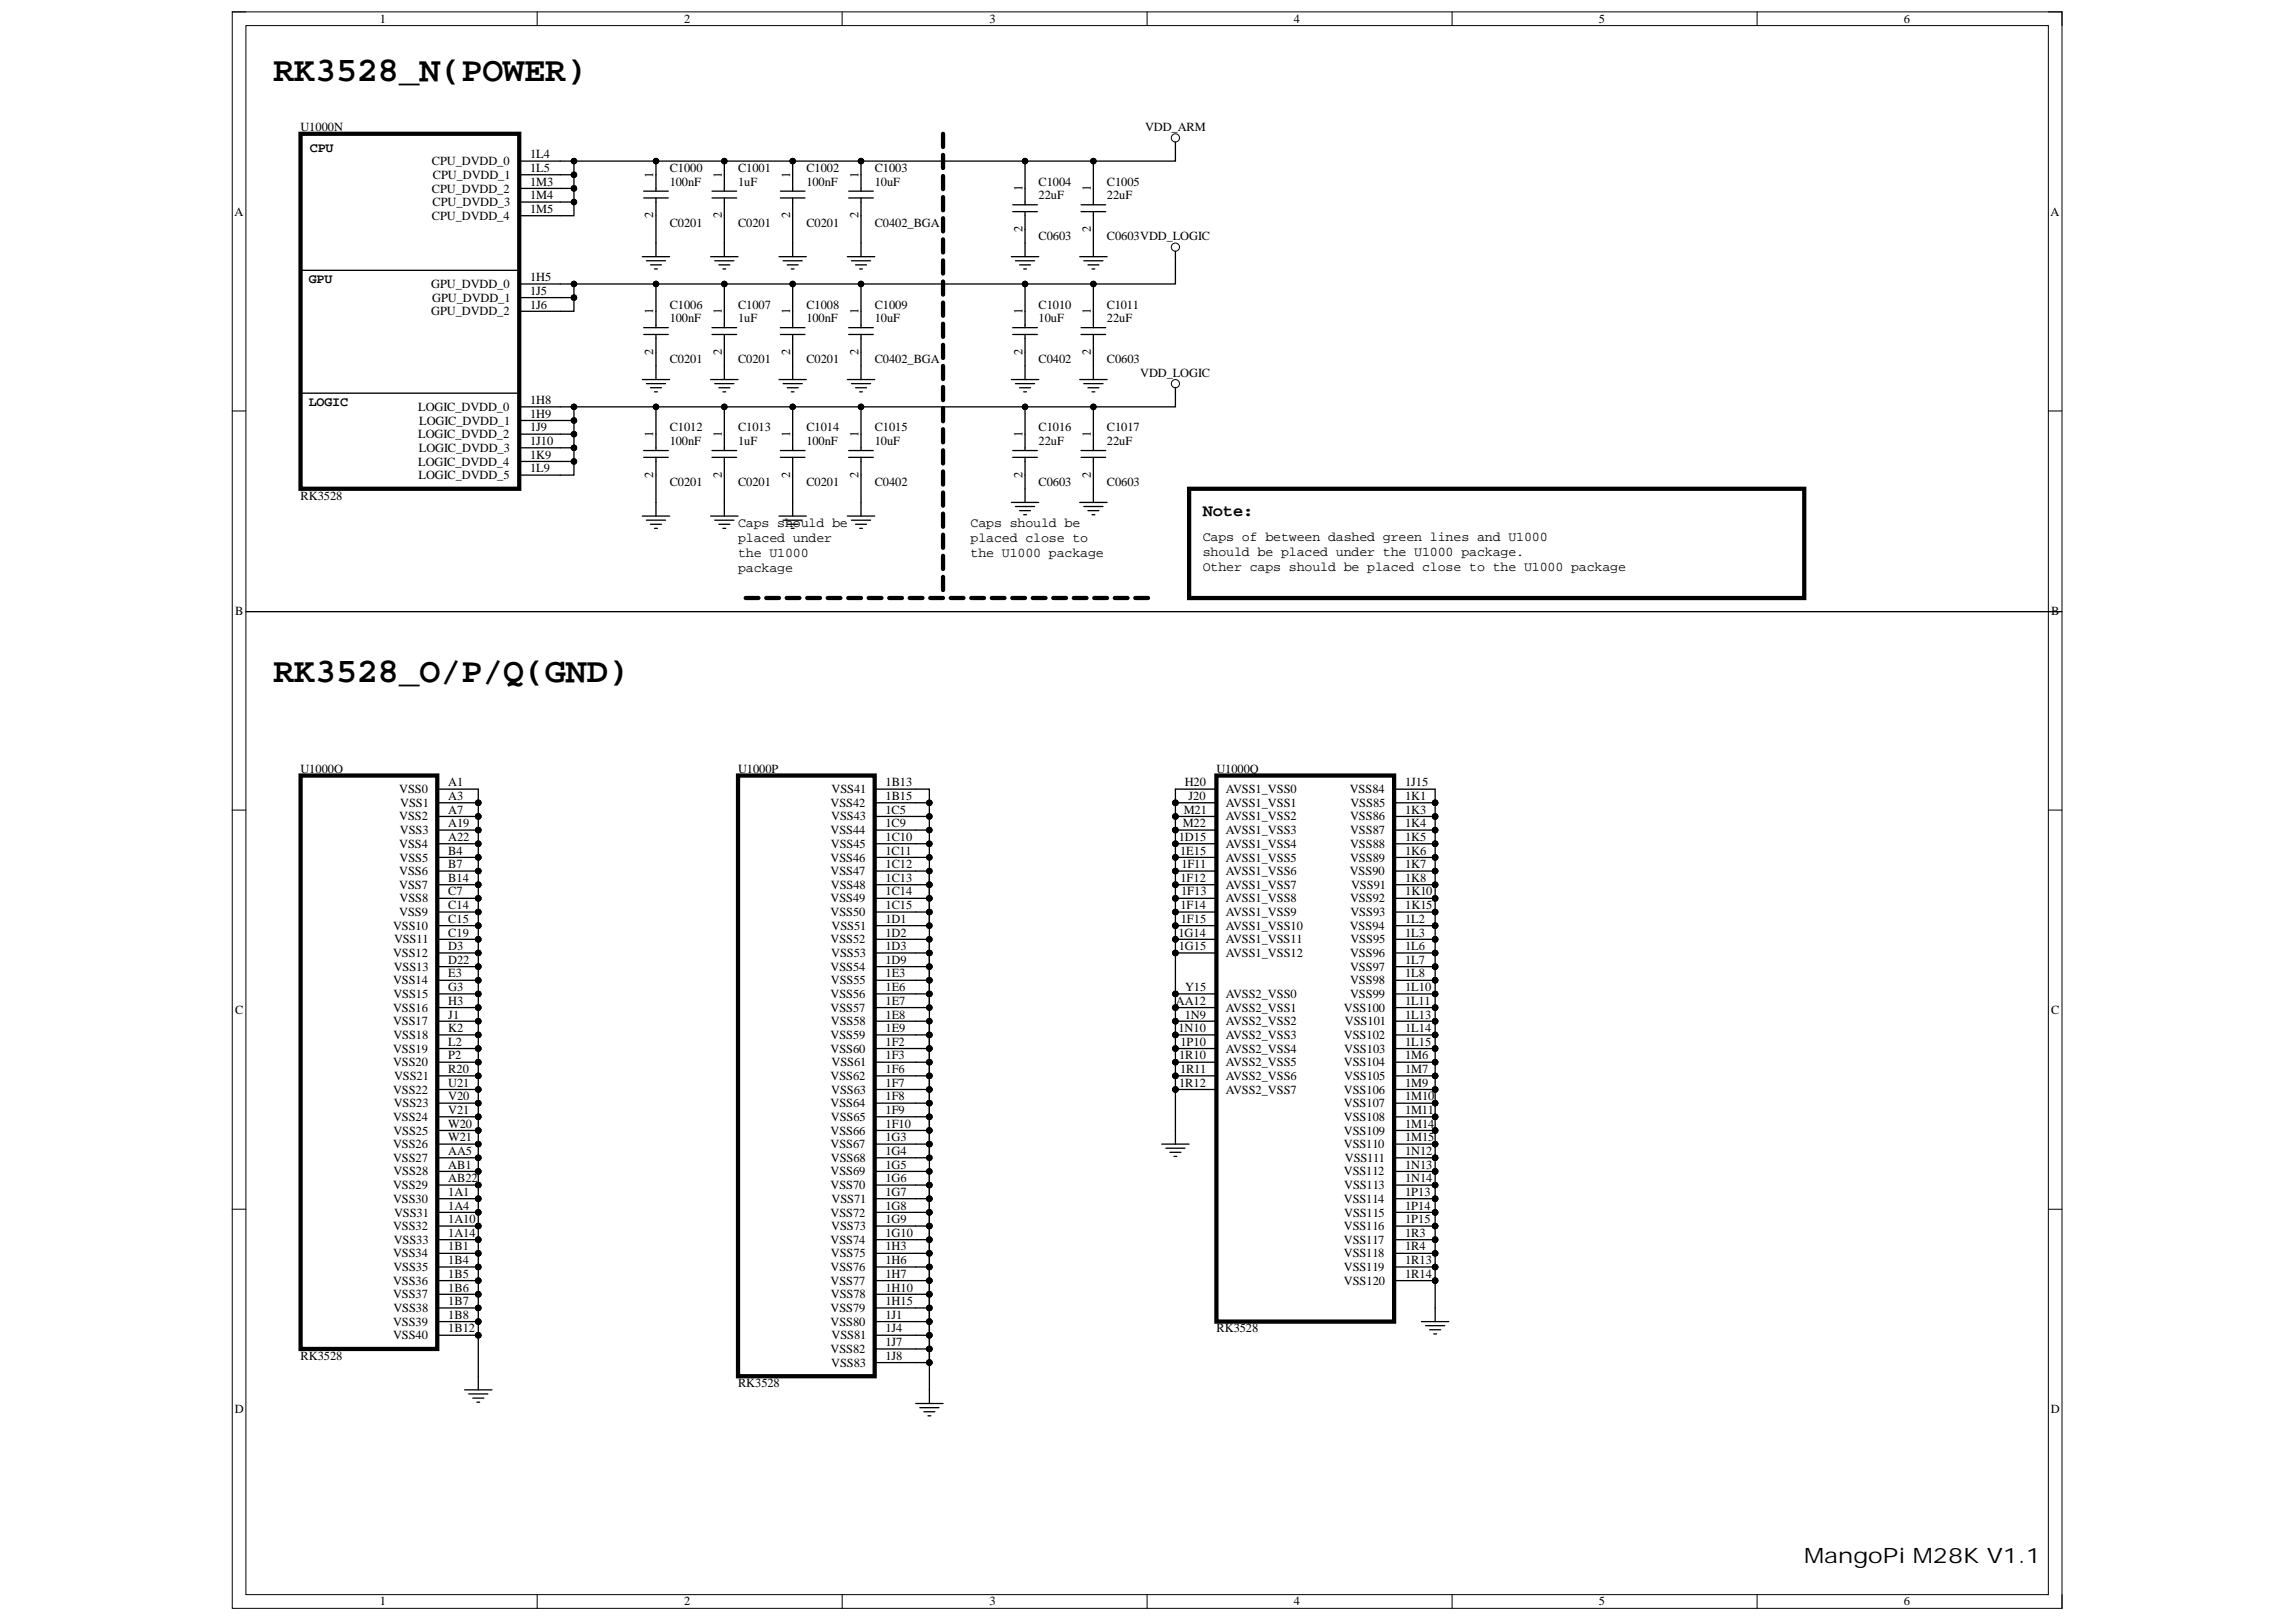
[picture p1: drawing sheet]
<svg xmlns="http://www.w3.org/2000/svg" width="297mm" height="210mm" viewBox="0 0 297 210" stroke-linecap="round" stroke-linejoin="round" font-family="sans-serif">
<defs><g id="words">
<g font-size="4.5">
<text x="35.4" y="10.5">RK3528_N(POWER)</text>
<text x="35.4" y="88.2">RK3528_O/P/Q(GND)</text>
</g>
<text font-size="2.7" x="233.4" y="202.2">MangoPi M28K V1.1</text>
<text font-size="2.2" x="155.6" y="66.8">Note:</text>
<g font-size="1.7">
<text x="40.1" y="19.6">CPU</text>
<text x="39.9" y="36.6">GPU</text>
<text x="39.9" y="52.5">LOGIC</text>
<text x="95.5" y="68.2">Caps should be</text>
<text x="95.5" y="70.2">placed under</text>
<text x="125.6" y="68.2">Caps should be</text>
<text x="125.6" y="70.2">placed close to</text>
<text x="155.6" y="70">Caps of between dashed green lines and U1000</text>
<text x="155.6" y="71.9">should be placed under the U1000 package.</text>
<text x="95.5" y="72.1">the U1000</text>
<text x="95.5" y="74">package</text>
<text x="125.6" y="72.1">the U1000 package</text>
<text x="155.6" y="73.9">Other caps should be placed close to the U1000 package</text>
</g>
<g font-size="1.6">
<text x="49.2" y="3">1</text>
<text x="88.5" y="3">2</text>
<text x="128" y="3">3</text>
<text x="167.4" y="3">4</text>
<text x="206.9" y="3">5</text>
<text x="246.3" y="3">6</text>
<text x="38.9" y="16.9">U1000N</text>
<text x="148.1" y="16.9">VDD_ARM</text>
<text x="55.9" y="21.4">CPU_DVDD_0</text>
<text x="56" y="23.2">CPU_DVDD_1</text>
<text x="68.6" y="20.5">1L4</text>
<text x="68.6" y="22.3">1L5</text>
<text x="84.5" y="23" transform="rotate(-90 84.5 23)">1</text>
<text x="86.6" y="22.3">C1000</text>
<text x="93.4" y="23" transform="rotate(-90 93.4 23)">1</text>
<text x="95.5" y="22.3">C1001</text>
<text x="102.2" y="23" transform="rotate(-90 102.2 23)">1</text>
<text x="104.3" y="22.3">C1002</text>
<text x="111" y="23" transform="rotate(-90 111 23)">1</text>
<text x="113.2" y="22.3">C1003</text>
<text x="30.3" y="27.9">A</text>
<text x="55.9" y="24.9">CPU_DVDD_2</text>
<text x="55.9" y="28.4">CPU_DVDD_4</text>
<text x="56" y="26.7">CPU_DVDD_3</text>
<text x="68.6" y="24">1M3</text>
<text x="68.6" y="25.8">1M4</text>
<text x="68.6" y="27.6">1M5</text>
<text x="84.5" y="28.3" transform="rotate(-90 84.5 28.3)">2</text>
<text x="86.6" y="29.3">C0201</text>
<text x="86.6" y="24">100nF</text>
<text x="93.4" y="28.3" transform="rotate(-90 93.4 28.3)">2</text>
<text x="95.5" y="29.3">C0201</text>
<text x="95.5" y="24">1uF</text>
<text x="102.2" y="28.3" transform="rotate(-90 102.2 28.3)">2</text>
<text x="104.3" y="29.3">C0201</text>
<text x="104.3" y="24">100nF</text>
<text x="111" y="28.3" transform="rotate(-90 111 28.3)">2</text>
<text x="113.2" y="29.3">C0402_BGA</text>
<text x="113.2" y="24">10uF</text>
<text x="132.3" y="24.7" transform="rotate(-90 132.3 24.7)">1</text>
<text x="134.4" y="24">C1004</text>
<text x="134.4" y="25.8">22uF</text>
<text x="141.1" y="24.7" transform="rotate(-90 141.1 24.7)">1</text>
<text x="143.2" y="24">C1005</text>
<text x="143.2" y="25.8">22uF</text>
<text x="265.3" y="27.9">A</text>
<text x="132.3" y="30" transform="rotate(-90 132.3 30)">2</text>
<text x="134.4" y="31.1">C0603</text>
<text x="141.1" y="30" transform="rotate(-90 141.1 30)">2</text>
<text x="143.2" y="31.1">C0603VDD_LOGIC</text>
<text x="55.8" y="37.3">GPU_DVDD_0</text>
<text x="55.8" y="40.8">GPU_DVDD_2</text>
<text x="55.9" y="39">GPU_DVDD_1</text>
<text x="68.6" y="36.4">1H5</text>
<text x="68.6" y="38.2">1J5</text>
<text x="68.6" y="39.9">1J6</text>
<text x="84.5" y="40.7" transform="rotate(-90 84.5 40.7)">1</text>
<text x="86.6" y="39.9">C1006</text>
<text x="86.6" y="41.7">100nF</text>
<text x="93.4" y="40.7" transform="rotate(-90 93.4 40.7)">1</text>
<text x="95.5" y="39.9">C1007</text>
<text x="95.5" y="41.7">1uF</text>
<text x="102.2" y="40.7" transform="rotate(-90 102.2 40.7)">1</text>
<text x="104.3" y="39.9">C1008</text>
<text x="104.3" y="41.7">100nF</text>
<text x="111" y="40.7" transform="rotate(-90 111 40.7)">1</text>
<text x="113.2" y="39.9">C1009</text>
<text x="113.2" y="41.7">10uF</text>
<text x="132.3" y="40.7" transform="rotate(-90 132.3 40.7)">1</text>
<text x="134.4" y="39.9">C1010</text>
<text x="134.4" y="41.7">10uF</text>
<text x="141.1" y="40.7" transform="rotate(-90 141.1 40.7)">1</text>
<text x="143.2" y="39.9">C1011</text>
<text x="143.2" y="41.7">22uF</text>
<text x="84.5" y="46" transform="rotate(-90 84.5 46)">2</text>
<text x="86.6" y="47">C0201</text>
<text x="93.4" y="46" transform="rotate(-90 93.4 46)">2</text>
<text x="95.5" y="47">C0201</text>
<text x="102.2" y="46" transform="rotate(-90 102.2 46)">2</text>
<text x="104.3" y="47">C0201</text>
<text x="111" y="46" transform="rotate(-90 111 46)">2</text>
<text x="113.2" y="47">C0402_BGA</text>
<text x="132.3" y="46" transform="rotate(-90 132.3 46)">2</text>
<text x="134.4" y="47">C0402</text>
<text x="141.1" y="46" transform="rotate(-90 141.1 46)">2</text>
<text x="143.2" y="47">C0603</text>
<text x="54.1" y="53.2">LOGIC_DVDD_0</text>
<text x="68.6" y="52.3">1H8</text>
<text x="147.5" y="48.8">VDD_LOGIC</text>
<text x="54.1" y="56.7">LOGIC_DVDD_2</text>
<text x="54.2" y="58.5">LOGIC_DVDD_3</text>
<text x="54.2" y="54.9">LOGIC_DVDD_1</text>
<text x="68.6" y="54.1">1H9</text>
<text x="68.6" y="55.8">1J9</text>
<text x="68.6" y="57.6">1J10</text>
<text x="68.6" y="59.4">1K9</text>
<text x="84.5" y="56.5" transform="rotate(-90 84.5 56.5)">1</text>
<text x="86.6" y="55.8">C1012</text>
<text x="86.6" y="57.6">100nF</text>
<text x="93.4" y="56.5" transform="rotate(-90 93.4 56.5)">1</text>
<text x="95.5" y="55.8">C1013</text>
<text x="95.5" y="57.6">1uF</text>
<text x="102.2" y="56.5" transform="rotate(-90 102.2 56.5)">1</text>
<text x="104.3" y="55.8">C1014</text>
<text x="104.3" y="57.6">100nF</text>
<text x="111" y="56.5" transform="rotate(-90 111 56.5)">1</text>
<text x="113.2" y="55.8">C1015</text>
<text x="113.2" y="57.6">10uF</text>
<text x="132.3" y="56.5" transform="rotate(-90 132.3 56.5)">1</text>
<text x="134.4" y="55.8">C1016</text>
<text x="134.4" y="57.6">22uF</text>
<text x="141.1" y="56.5" transform="rotate(-90 141.1 56.5)">1</text>
<text x="143.2" y="55.8">C1017</text>
<text x="143.2" y="57.6">22uF</text>
<text x="38.9" y="64.7">RK3528</text>
<text x="54.1" y="60.3">LOGIC_DVDD_4</text>
<text x="54.1" y="62">LOGIC_DVDD_5</text>
<text x="68.6" y="61.1">1L9</text>
<text x="84.5" y="61.9" transform="rotate(-90 84.5 61.9)">2</text>
<text x="86.6" y="62.9">C0201</text>
<text x="93.4" y="61.9" transform="rotate(-90 93.4 61.9)">2</text>
<text x="95.5" y="62.9">C0201</text>
<text x="102.2" y="61.9" transform="rotate(-90 102.2 61.9)">2</text>
<text x="104.3" y="62.9">C0201</text>
<text x="111" y="61.9" transform="rotate(-90 111 61.9)">2</text>
<text x="113.2" y="62.9">C0402</text>
<text x="132.3" y="61.9" transform="rotate(-90 132.3 61.9)">2</text>
<text x="134.4" y="62.9">C0603</text>
<text x="141.1" y="61.9" transform="rotate(-90 141.1 61.9)">2</text>
<text x="143.2" y="62.9">C0603</text>
<text x="30.4" y="79.5">B</text>
<text x="265.4" y="79.5">B</text>
<text x="38.9" y="100">U1000O</text>
<text x="58" y="101.8">A1</text>
<text x="95.5" y="100">U1000P</text>
<text x="114.6" y="101.8">1B13</text>
<text x="153.3" y="101.8">H20</text>
<text x="157.4" y="100">U1000Q</text>
<text x="181.8" y="101.8">1J15</text>
<text x="51.7" y="102.7">VSS0</text>
<text x="51.7" y="106.2">VSS2</text>
<text x="51.7" y="107.9">VSS3</text>
<text x="51.8" y="104.4">VSS1</text>
<text x="58" y="103.5">A3</text>
<text x="58" y="105.3">A7</text>
<text x="58" y="107.1">A19</text>
<text x="107.5" y="104.4">VSS42</text>
<text x="107.5" y="107.9">VSS44</text>
<text x="107.5" y="106.2">VSS43</text>
<text x="107.6" y="102.7">VSS41</text>
<text x="114.6" y="103.5">1B15</text>
<text x="114.6" y="105.3">1C5</text>
<text x="114.6" y="107.1">1C9</text>
<text x="153" y="107.1">M22</text>
<text x="153.1" y="105.3">M21</text>
<text x="153.8" y="103.5">J20</text>
<text x="158.6" y="102.7">AVSS1_VSS0</text>
<text x="158.6" y="104.4">AVSS1_VSS1</text>
<text x="158.6" y="106.2">AVSS1_VSS2</text>
<text x="158.6" y="107.9">AVSS1_VSS3</text>
<text x="174.6" y="102.7">VSS84</text>
<text x="174.7" y="106.2">VSS86</text>
<text x="174.7" y="107.9">VSS87</text>
<text x="174.7" y="104.4">VSS85</text>
<text x="181.8" y="103.5">1K1</text>
<text x="181.8" y="105.3">1K3</text>
<text x="181.8" y="107.1">1K4</text>
<text x="51.7" y="109.7">VSS4</text>
<text x="51.7" y="113.3">VSS6</text>
<text x="51.7" y="111.5">VSS5</text>
<text x="58" y="108.8">A22</text>
<text x="58" y="110.6">B4</text>
<text x="58" y="112.4">B7</text>
<text x="107.5" y="111.5">VSS46</text>
<text x="107.5" y="113.3">VSS47</text>
<text x="107.5" y="109.7">VSS45</text>
<text x="114.6" y="108.8">1C10</text>
<text x="114.6" y="110.6">1C11</text>
<text x="114.6" y="112.4">1C12</text>
<text x="152.5" y="108.8">1D15</text>
<text x="152.7" y="110.6">1E15</text>
<text x="152.8" y="112.4">1F11</text>
<text x="158.6" y="109.7">AVSS1_VSS4</text>
<text x="158.6" y="111.5">AVSS1_VSS5</text>
<text x="158.6" y="113.3">AVSS1_VSS6</text>
<text x="174.6" y="113.3">VSS90</text>
<text x="174.7" y="109.7">VSS88</text>
<text x="174.7" y="111.5">VSS89</text>
<text x="181.8" y="108.8">1K5</text>
<text x="181.8" y="110.6">1K6</text>
<text x="181.8" y="112.4">1K7</text>
<text x="51.7" y="115">VSS7</text>
<text x="51.7" y="118.5">VSS9</text>
<text x="51.7" y="116.8">VSS8</text>
<text x="58" y="114.2">B14</text>
<text x="58" y="115.9">C7</text>
<text x="58" y="117.7">C14</text>
<text x="58" y="119.4">C15</text>
<text x="107.5" y="116.8">VSS49</text>
<text x="107.5" y="118.5">VSS50</text>
<text x="107.5" y="115">VSS48</text>
<text x="114.6" y="114.2">1C13</text>
<text x="114.6" y="115.9">1C14</text>
<text x="114.6" y="117.7">1C15</text>
<text x="114.6" y="119.4">1D1</text>
<text x="152.7" y="114.2">1F12</text>
<text x="152.7" y="117.7">1F14</text>
<text x="152.8" y="119.4">1F15</text>
<text x="152.8" y="115.9">1F13</text>
<text x="158.6" y="115">AVSS1_VSS7</text>
<text x="158.6" y="116.8">AVSS1_VSS8</text>
<text x="158.6" y="118.5">AVSS1_VSS9</text>
<text x="174.7" y="116.8">VSS92</text>
<text x="174.7" y="118.5">VSS93</text>
<text x="174.8" y="115">VSS91</text>
<text x="181.8" y="114.2">1K8</text>
<text x="181.8" y="115.9">1K10</text>
<text x="181.8" y="117.7">1K15</text>
<text x="181.8" y="119.4">1L2</text>
<text x="50.8" y="120.3">VSS10</text>
<text x="50.8" y="123.9">VSS12</text>
<text x="50.9" y="125.6">VSS13</text>
<text x="51" y="122.1">VSS11</text>
<text x="58" y="121.2">C19</text>
<text x="58" y="123">D3</text>
<text x="58" y="124.7">D22</text>
<text x="107.5" y="122.1">VSS52</text>
<text x="107.5" y="125.6">VSS54</text>
<text x="107.5" y="123.9">VSS53</text>
<text x="107.6" y="120.3">VSS51</text>
<text x="114.6" y="121.2">1D2</text>
<text x="114.6" y="123">1D3</text>
<text x="114.6" y="124.7">1D9</text>
<text x="152.5" y="121.2">1G14</text>
<text x="152.5" y="123">1G15</text>
<text x="158.6" y="120.3">AVSS1_VSS10</text>
<text x="158.6" y="122.1">AVSS1_VSS11</text>
<text x="158.6" y="123.9">AVSS1_VSS12</text>
<text x="174.6" y="120.3">VSS94</text>
<text x="174.7" y="123.9">VSS96</text>
<text x="174.7" y="125.6">VSS97</text>
<text x="174.7" y="122.1">VSS95</text>
<text x="181.8" y="121.2">1L3</text>
<text x="181.8" y="123">1L6</text>
<text x="181.8" y="124.7">1L7</text>
<text x="30.4" y="131.2">C</text>
<text x="50.8" y="127.4">VSS14</text>
<text x="50.8" y="130.9">VSS16</text>
<text x="50.9" y="129.2">VSS15</text>
<text x="58" y="126.5">E3</text>
<text x="58" y="128.3">G3</text>
<text x="58" y="130">H3</text>
<text x="58" y="131.8">J1</text>
<text x="107.5" y="129.2">VSS56</text>
<text x="107.5" y="130.9">VSS57</text>
<text x="107.5" y="127.4">VSS55</text>
<text x="114.6" y="126.5">1E3</text>
<text x="114.6" y="128.3">1E6</text>
<text x="114.6" y="130">1E7</text>
<text x="114.6" y="131.8">1E8</text>
<text x="152.1" y="130">AA12</text>
<text x="153.3" y="131.8">1N9</text>
<text x="153.3" y="128.3">Y15</text>
<text x="158.6" y="129.2">AVSS2_VSS0</text>
<text x="158.6" y="130.9">AVSS2_VSS1</text>
<text x="173.9" y="130.9">VSS100</text>
<text x="174.7" y="127.4">VSS98</text>
<text x="174.7" y="129.2">VSS99</text>
<text x="181.8" y="126.5">1L8</text>
<text x="181.8" y="128.3">1L10</text>
<text x="181.8" y="130">1L11</text>
<text x="181.8" y="131.8">1L13</text>
<text x="265.4" y="131.2">C</text>
<text x="50.8" y="132.7">VSS17</text>
<text x="50.8" y="136.2">VSS19</text>
<text x="50.8" y="138">VSS20</text>
<text x="50.9" y="134.4">VSS18</text>
<text x="58" y="133.6">K2</text>
<text x="58" y="135.3">L2</text>
<text x="58" y="137.1">P2</text>
<text x="107.5" y="134.4">VSS59</text>
<text x="107.5" y="136.2">VSS60</text>
<text x="107.5" y="132.7">VSS58</text>
<text x="107.6" y="138">VSS61</text>
<text x="114.6" y="133.6">1E9</text>
<text x="114.6" y="135.3">1F2</text>
<text x="114.6" y="137.1">1F3</text>
<text x="152.5" y="133.6">1N10</text>
<text x="152.5" y="137.1">1R10</text>
<text x="152.7" y="135.3">1P10</text>
<text x="158.6" y="132.7">AVSS2_VSS2</text>
<text x="158.6" y="134.4">AVSS2_VSS3</text>
<text x="158.6" y="136.2">AVSS2_VSS4</text>
<text x="158.6" y="138">AVSS2_VSS5</text>
<text x="173.9" y="134.4">VSS102</text>
<text x="173.9" y="138">VSS104</text>
<text x="173.9" y="136.2">VSS103</text>
<text x="174" y="132.7">VSS101</text>
<text x="181.8" y="133.6">1L14</text>
<text x="181.8" y="135.3">1L15</text>
<text x="181.8" y="137.1">1M6</text>
<text x="50.8" y="141.5">VSS22</text>
<text x="50.9" y="143.3">VSS23</text>
<text x="51" y="139.8">VSS21</text>
<text x="58" y="138.9">R20</text>
<text x="58" y="140.7">U21</text>
<text x="58" y="142.4">V20</text>
<text x="107.5" y="139.8">VSS62</text>
<text x="107.5" y="143.3">VSS64</text>
<text x="107.5" y="141.5">VSS63</text>
<text x="114.6" y="138.9">1F6</text>
<text x="114.6" y="140.7">1F7</text>
<text x="114.6" y="142.4">1F8</text>
<text x="152.5" y="140.7">1R12</text>
<text x="152.7" y="138.9">1R11</text>
<text x="158.6" y="139.8">AVSS2_VSS6</text>
<text x="158.6" y="141.5">AVSS2_VSS7</text>
<text x="173.9" y="141.5">VSS106</text>
<text x="173.9" y="143.3">VSS107</text>
<text x="173.9" y="139.8">VSS105</text>
<text x="181.8" y="138.9">1M7</text>
<text x="181.8" y="140.7">1M9</text>
<text x="181.8" y="142.4">1M10</text>
<text x="50.8" y="145">VSS24</text>
<text x="50.8" y="148.6">VSS26</text>
<text x="50.9" y="146.8">VSS25</text>
<text x="58" y="144.2">V21</text>
<text x="58" y="145.9">W20</text>
<text x="58" y="147.7">W21</text>
<text x="58" y="149.5">AA5</text>
<text x="107.5" y="146.8">VSS66</text>
<text x="107.5" y="148.6">VSS67</text>
<text x="107.5" y="145">VSS65</text>
<text x="114.6" y="144.2">1F9</text>
<text x="114.6" y="145.9">1F10</text>
<text x="114.6" y="147.7">1G3</text>
<text x="114.6" y="149.5">1G4</text>
<text x="173.9" y="145">VSS108</text>
<text x="173.9" y="146.8">VSS109</text>
<text x="173.9" y="148.6">VSS110</text>
<text x="181.8" y="144.2">1M11</text>
<text x="181.8" y="145.9">1M14</text>
<text x="181.8" y="147.7">1M15</text>
<text x="181.8" y="149.5">1N12</text>
<text x="50.8" y="150.4">VSS27</text>
<text x="50.8" y="153.9">VSS29</text>
<text x="50.8" y="155.7">VSS30</text>
<text x="50.9" y="152.1">VSS28</text>
<text x="58" y="151.2">AB1</text>
<text x="58" y="153">AB22</text>
<text x="58" y="154.8">1A1</text>
<text x="107.5" y="152.1">VSS69</text>
<text x="107.5" y="153.9">VSS70</text>
<text x="107.5" y="150.4">VSS68</text>
<text x="107.6" y="155.7">VSS71</text>
<text x="114.6" y="151.2">1G5</text>
<text x="114.6" y="153">1G6</text>
<text x="114.6" y="154.8">1G7</text>
<text x="173.9" y="152.1">VSS112</text>
<text x="173.9" y="155.7">VSS114</text>
<text x="173.9" y="153.9">VSS113</text>
<text x="174" y="150.4">VSS111</text>
<text x="181.8" y="151.2">1N13</text>
<text x="181.8" y="153">1N14</text>
<text x="181.8" y="154.8">1P13</text>
<text x="50.8" y="159.2">VSS32</text>
<text x="50.9" y="160.9">VSS33</text>
<text x="51" y="157.4">VSS31</text>
<text x="58" y="156.5">1A4</text>
<text x="58" y="158.3">1A10</text>
<text x="58" y="160.1">1A14</text>
<text x="58" y="161.8">1B1</text>
<text x="107.5" y="157.4">VSS72</text>
<text x="107.5" y="160.9">VSS74</text>
<text x="107.5" y="159.2">VSS73</text>
<text x="114.6" y="156.5">1G8</text>
<text x="114.6" y="158.3">1G9</text>
<text x="114.6" y="160.1">1G10</text>
<text x="114.6" y="161.8">1H3</text>
<text x="173.9" y="159.2">VSS116</text>
<text x="173.9" y="160.9">VSS117</text>
<text x="173.9" y="157.4">VSS115</text>
<text x="181.8" y="156.5">1P14</text>
<text x="181.8" y="158.3">1P15</text>
<text x="181.8" y="160.1">1R3</text>
<text x="181.8" y="161.8">1R4</text>
<text x="50.8" y="162.7">VSS34</text>
<text x="50.8" y="166.3">VSS36</text>
<text x="50.9" y="164.5">VSS35</text>
<text x="58" y="163.6">1B4</text>
<text x="58" y="165.4">1B5</text>
<text x="58" y="167.2">1B6</text>
<text x="107.5" y="164.5">VSS76</text>
<text x="107.5" y="166.3">VSS77</text>
<text x="107.5" y="162.7">VSS75</text>
<text x="114.6" y="163.6">1H6</text>
<text x="114.6" y="165.4">1H7</text>
<text x="114.6" y="167.2">1H10</text>
<text x="173.9" y="162.7">VSS118</text>
<text x="173.9" y="164.5">VSS119</text>
<text x="173.9" y="166.3">VSS120</text>
<text x="181.8" y="163.6">1R13</text>
<text x="181.8" y="165.4">1R14</text>
<text x="50.8" y="168">VSS37</text>
<text x="50.8" y="171.5">VSS39</text>
<text x="50.8" y="173.3">VSS40</text>
<text x="50.9" y="169.8">VSS38</text>
<text x="58" y="168.9">1B7</text>
<text x="58" y="170.7">1B8</text>
<text x="58" y="172.4">1B12</text>
<text x="107.5" y="169.8">VSS79</text>
<text x="107.5" y="171.5">VSS80</text>
<text x="107.5" y="168">VSS78</text>
<text x="107.6" y="173.3">VSS81</text>
<text x="114.6" y="168.9">1H15</text>
<text x="114.6" y="170.7">1J1</text>
<text x="114.6" y="172.4">1J4</text>
<text x="157.4" y="172.4">RK3528</text>
<text x="38.9" y="176">RK3528</text>
<text x="95.5" y="179.5">RK3528</text>
<text x="107.5" y="175.1">VSS82</text>
<text x="107.5" y="176.9">VSS83</text>
<text x="114.6" y="174.2">1J7</text>
<text x="114.6" y="176">1J8</text>
<text x="30.4" y="182.8">D</text>
<text x="265.3" y="182.8">D</text>
<text x="49.2" y="207.8">1</text>
<text x="88.5" y="207.8">2</text>
<text x="128" y="207.8">3</text>
<text x="167.4" y="207.8">4</text>
<text x="206.9" y="207.8">5</text>
<text x="246.3" y="207.8">6</text>
</g>
</g></defs>
<path d="M30 1.5h236.8v206.6h-236.8z" fill="none" stroke="#000" stroke-width=".13"/>
<path d="M31.8 3.3h233.2v203.1h-233.2z" fill-rule="evenodd" fill="#fff"/>
<g fill="none" stroke="#000" stroke-width=".13">
<path d="M30 1.5h1.8M31.8 3.3h233.2v203.1h-233.2zM69.5 1.5v1.8M108.9 1.5v1.8M148.4 1.5v1.8M187.9 1.5v1.8M227.3 1.5v1.8M265 1.5h1.8v1.8M30 53.2h1.8M265 53.2h1.8M30 104.8h1.8M265 104.8h1.8"/>
<path d="M30 156.5h1.8M265 156.5h1.8M69.5 206.4v1.7M109 206.4v1.7M148.4 206.4v1.7M187.9 206.4v1.7M227.3 206.4v1.7M266.8 206.4v1.7"/>
<circle cx="74.3" cy="20.8" r=".35"/>
<circle cx="84.9" cy="36.7" r=".35"/>
<circle cx="84.9" cy="20.8" r=".35"/>
<circle cx="102.5" cy="20.8" r=".35"/>
<circle cx="102.5" cy="36.7" r=".35"/>
<circle cx="132.6" cy="20.8" r=".35"/>
<circle cx="132.6" cy="36.7" r=".35"/>
<circle cx="74.3" cy="52.7" r=".35"/>
<circle cx="74.3" cy="56.2" r=".35"/>
<circle cx="84.9" cy="52.7" r=".35"/>
<circle cx="102.5" cy="52.7" r=".35"/>
<circle cx="132.6" cy="52.7" r=".35"/>
<circle cx="61.9" cy="112.7" r=".35"/>
<circle cx="61.9" cy="116.3" r=".35"/>
<circle cx="61.9" cy="103.9" r=".35"/>
<circle cx="61.9" cy="107.4" r=".35"/>
<circle cx="61.9" cy="114.5" r=".35"/>
<circle cx="61.9" cy="119.8" r=".35"/>
<circle cx="61.9" cy="111" r=".35"/>
<circle cx="61.9" cy="118" r=".35"/>
<circle cx="61.9" cy="109.2" r=".35"/>
<circle cx="61.9" cy="105.7" r=".35"/>
<circle cx="61.9" cy="125.1" r=".35"/>
<circle cx="61.9" cy="137.5" r=".35"/>
<circle cx="61.9" cy="128.6" r=".35"/>
<circle cx="61.9" cy="121.6" r=".35"/>
<circle cx="61.9" cy="139.2" r=".35"/>
<circle cx="61.9" cy="130.4" r=".35"/>
<circle cx="61.9" cy="132.2" r=".35"/>
<circle cx="61.9" cy="126.9" r=".35"/>
<circle cx="61.9" cy="135.7" r=".35"/>
<circle cx="61.9" cy="123.3" r=".35"/>
<circle cx="61.9" cy="133.9" r=".35"/>
<circle cx="61.9" cy="141" r=".35"/>
<circle cx="61.9" cy="153.4" r=".35"/>
<circle cx="61.9" cy="149.8" r=".35"/>
<circle cx="61.9" cy="151.6" r=".35"/>
<circle cx="61.9" cy="144.5" r=".35"/>
<circle cx="61.9" cy="146.3" r=".35"/>
<circle cx="61.9" cy="158.7" r=".35"/>
<circle cx="61.9" cy="155.1" r=".35"/>
<circle cx="61.9" cy="156.9" r=".35"/>
<circle cx="61.9" cy="148.1" r=".35"/>
<circle cx="61.9" cy="142.8" r=".35"/>
<circle cx="61.9" cy="165.7" r=".35"/>
<circle cx="61.9" cy="169.3" r=".35"/>
<circle cx="61.9" cy="162.2" r=".35"/>
<circle cx="61.9" cy="167.5" r=".35"/>
<circle cx="61.9" cy="164" r=".35"/>
<circle cx="61.9" cy="171" r=".35"/>
<circle cx="61.9" cy="160.4" r=".35"/>
<circle cx="61.9" cy="172.8" r=".35"/>
</g>
<g fill="#000">
<circle cx="74.3" cy="20.8" r=".35"/>
<circle cx="84.9" cy="36.7" r=".35"/>
<circle cx="84.9" cy="20.8" r=".35"/>
<circle cx="102.5" cy="20.8" r=".35"/>
<circle cx="102.5" cy="36.7" r=".35"/>
<circle cx="132.6" cy="20.8" r=".35"/>
<circle cx="132.6" cy="36.7" r=".35"/>
<circle cx="74.3" cy="52.7" r=".35"/>
<circle cx="74.3" cy="56.2" r=".35"/>
<circle cx="84.9" cy="52.7" r=".35"/>
<circle cx="102.5" cy="52.7" r=".35"/>
<circle cx="132.6" cy="52.7" r=".35"/>
<circle cx="61.9" cy="112.7" r=".35"/>
<circle cx="61.9" cy="116.3" r=".35"/>
<circle cx="61.9" cy="103.9" r=".35"/>
<circle cx="61.9" cy="107.4" r=".35"/>
<circle cx="61.9" cy="114.5" r=".35"/>
<circle cx="61.9" cy="119.8" r=".35"/>
<circle cx="61.9" cy="111" r=".35"/>
<circle cx="61.9" cy="118" r=".35"/>
<circle cx="61.9" cy="109.2" r=".35"/>
<circle cx="61.9" cy="105.7" r=".35"/>
<circle cx="61.9" cy="125.1" r=".35"/>
<circle cx="61.9" cy="137.5" r=".35"/>
<circle cx="61.9" cy="128.6" r=".35"/>
<circle cx="61.9" cy="121.6" r=".35"/>
<circle cx="61.9" cy="139.2" r=".35"/>
<circle cx="61.9" cy="130.4" r=".35"/>
<circle cx="61.9" cy="132.2" r=".35"/>
<circle cx="61.9" cy="126.9" r=".35"/>
<circle cx="61.9" cy="135.7" r=".35"/>
<circle cx="61.9" cy="123.3" r=".35"/>
<circle cx="61.9" cy="133.9" r=".35"/>
<circle cx="61.9" cy="141" r=".35"/>
<circle cx="61.9" cy="153.4" r=".35"/>
<circle cx="61.9" cy="149.8" r=".35"/>
<circle cx="61.9" cy="151.6" r=".35"/>
<circle cx="61.9" cy="144.5" r=".35"/>
<circle cx="61.9" cy="146.3" r=".35"/>
<circle cx="61.9" cy="158.7" r=".35"/>
<circle cx="61.9" cy="155.1" r=".35"/>
<circle cx="61.9" cy="156.9" r=".35"/>
<circle cx="61.9" cy="148.1" r=".35"/>
<circle cx="61.9" cy="142.8" r=".35"/>
<circle cx="61.9" cy="165.7" r=".35"/>
<circle cx="61.9" cy="169.3" r=".35"/>
<circle cx="61.9" cy="162.2" r=".35"/>
<circle cx="61.9" cy="167.5" r=".35"/>
<circle cx="61.9" cy="164" r=".35"/>
<circle cx="61.9" cy="171" r=".35"/>
<circle cx="61.9" cy="160.4" r=".35"/>
<circle cx="61.9" cy="172.8" r=".35"/>
</g>
<path d="M101 43.3h3.1M101 42.4h3.1M102.5 40.3v2.1M102.5 43.3v2.3M139.9 43.3h3.1M139.9 42.4h3.1M141.5 40.3v2.1M141.5 43.3v2.3" fill="none" stroke="#000" stroke-width=".17"/>
<path d="M38.9 100.4h17.7v74.2h-17.7z" fill-rule="evenodd" fill="#fff"/>
<path d="M38.9 100.4h17.7v74.2h-17.7z" fill="none" stroke="#000" stroke-width=".55"/>
<g fill="none" stroke="#000" stroke-width=".17">
<path d="M92.1 25.6h3.2M92.1 24.7h3.2M93.7 22.6v2.1M93.7 25.6v2.3M83.3 59.2h3.2M83.3 58.3h3.2M84.9 56.2v2.1M84.9 59.2v2.3M56.6 102.1h5.3M56.6 103.9h5.3M56.6 105.7h5.3M56.6 107.4h5.3"/>
<path d="M56.6 109.2h5.3M56.6 111h5.3M56.6 112.7h5.3M56.6 114.5h5.3M56.6 116.3h5.3M56.6 118h5.3M56.6 119.8h5.3M56.6 121.6h5.3M56.6 123.3h5.3M56.6 125.1h5.3M56.6 126.9h5.3M56.6 128.6h5.3"/>
<path d="M56.6 130.4h5.3M56.6 132.2h5.3M56.6 133.9h5.3M56.6 135.7h5.3M56.6 137.5h5.3M56.6 139.2h5.3M56.6 141h5.3M56.6 142.8h5.3M56.6 144.5h5.3M56.6 146.3h5.3M56.6 148.1h5.3M56.6 149.8h5.3"/>
<path d="M56.6 151.6h5.3M56.6 153.4h5.3M56.6 155.1h5.3M56.6 156.9h5.3M56.6 158.7h5.3M56.6 160.4h5.3M56.6 162.2h5.3M56.6 164h5.3M56.6 165.7h5.3M56.6 167.5h5.3M56.6 169.3h5.3M56.6 171h5.3"/>
<path d="M56.6 172.8h5.3"/>
</g>
<g fill="#000">
<circle cx="61.9" cy="112.7" r=".35"/>
<circle cx="61.9" cy="116.3" r=".35"/>
<circle cx="61.9" cy="103.9" r=".35"/>
<circle cx="61.9" cy="107.4" r=".35"/>
<circle cx="61.9" cy="114.5" r=".35"/>
<circle cx="61.9" cy="119.8" r=".35"/>
<circle cx="61.9" cy="111" r=".35"/>
<circle cx="61.9" cy="118" r=".35"/>
<circle cx="61.9" cy="109.2" r=".35"/>
<circle cx="61.9" cy="105.7" r=".35"/>
<circle cx="61.9" cy="125.1" r=".35"/>
<circle cx="61.9" cy="137.5" r=".35"/>
<circle cx="61.9" cy="128.6" r=".35"/>
<circle cx="61.9" cy="121.6" r=".35"/>
<circle cx="61.9" cy="139.2" r=".35"/>
<circle cx="61.9" cy="130.4" r=".35"/>
<circle cx="61.9" cy="132.2" r=".35"/>
<circle cx="61.9" cy="126.9" r=".35"/>
<circle cx="61.9" cy="135.7" r=".35"/>
<circle cx="61.9" cy="123.3" r=".35"/>
<circle cx="61.9" cy="133.9" r=".35"/>
<circle cx="61.9" cy="141" r=".35"/>
<circle cx="61.9" cy="153.4" r=".35"/>
<circle cx="61.9" cy="149.8" r=".35"/>
<circle cx="61.9" cy="151.6" r=".35"/>
<circle cx="61.9" cy="144.5" r=".35"/>
<circle cx="61.9" cy="146.3" r=".35"/>
<circle cx="61.9" cy="158.7" r=".35"/>
<circle cx="61.9" cy="155.1" r=".35"/>
<circle cx="61.9" cy="156.9" r=".35"/>
<circle cx="61.9" cy="148.1" r=".35"/>
<circle cx="61.9" cy="142.8" r=".35"/>
<circle cx="61.9" cy="165.7" r=".35"/>
<circle cx="61.9" cy="169.3" r=".35"/>
<circle cx="61.9" cy="162.2" r=".35"/>
<circle cx="61.9" cy="167.5" r=".35"/>
<circle cx="61.9" cy="164" r=".35"/>
<circle cx="61.9" cy="171" r=".35"/>
<circle cx="61.9" cy="160.4" r=".35"/>
<circle cx="61.9" cy="172.8" r=".35"/>
</g>
<g fill="none" stroke="#000" stroke-width=".13">
<circle cx="61.9" cy="112.7" r=".35"/>
<circle cx="61.9" cy="116.3" r=".35"/>
<circle cx="61.9" cy="103.9" r=".35"/>
<circle cx="61.9" cy="107.4" r=".35"/>
<circle cx="61.9" cy="114.5" r=".35"/>
<circle cx="61.9" cy="119.8" r=".35"/>
<circle cx="61.9" cy="111" r=".35"/>
<circle cx="61.9" cy="118" r=".35"/>
<circle cx="61.9" cy="109.2" r=".35"/>
<circle cx="61.9" cy="105.7" r=".35"/>
<circle cx="61.9" cy="125.1" r=".35"/>
<circle cx="61.9" cy="137.5" r=".35"/>
<circle cx="61.9" cy="128.6" r=".35"/>
<circle cx="61.9" cy="121.6" r=".35"/>
<circle cx="61.9" cy="139.2" r=".35"/>
<circle cx="61.9" cy="130.4" r=".35"/>
<circle cx="61.9" cy="132.2" r=".35"/>
<circle cx="61.9" cy="126.9" r=".35"/>
<circle cx="61.9" cy="135.7" r=".35"/>
<circle cx="61.9" cy="123.3" r=".35"/>
<circle cx="61.9" cy="133.9" r=".35"/>
<circle cx="61.9" cy="141" r=".35"/>
<circle cx="61.9" cy="153.4" r=".35"/>
<circle cx="61.9" cy="149.8" r=".35"/>
<circle cx="61.9" cy="151.6" r=".35"/>
<circle cx="61.9" cy="144.5" r=".35"/>
<circle cx="61.9" cy="146.3" r=".35"/>
<circle cx="61.9" cy="158.7" r=".35"/>
<circle cx="61.9" cy="155.1" r=".35"/>
<circle cx="61.9" cy="156.9" r=".35"/>
<circle cx="61.9" cy="148.1" r=".35"/>
<circle cx="61.9" cy="142.8" r=".35"/>
<circle cx="61.9" cy="165.7" r=".35"/>
<circle cx="61.9" cy="169.3" r=".35"/>
<circle cx="61.9" cy="162.2" r=".35"/>
<circle cx="61.9" cy="167.5" r=".35"/>
<circle cx="61.9" cy="164" r=".35"/>
<circle cx="61.9" cy="171" r=".35"/>
<circle cx="61.9" cy="160.4" r=".35"/>
<circle cx="61.9" cy="172.8" r=".35"/>
</g>
<path d="M95.5 100.4h17.7v77.7h-17.7z" fill-rule="evenodd" fill="#fff"/>
<path d="M95.5 100.4h17.7v77.7h-17.7z" fill="none" stroke="#000" stroke-width=".55"/>
<g fill="none" stroke="#000" stroke-width=".17">
<path d="M109.8 25.6h3.2M109.8 24.7h3.2M111.4 22.6v2.1M111.4 25.6v2.3M92.1 43.3h3.2M92.1 42.4h3.2M93.7 40.3v2.1M93.7 43.3v2.3M113.2 102.1h5.3M113.2 103.9h5.3M113.2 105.7h5.3M113.2 107.4h5.3"/>
<path d="M113.2 109.2h5.3M113.2 111h5.3M113.2 112.7h5.3M113.2 114.5h5.3M113.2 116.3h5.3M113.2 118h5.3M113.2 119.8h5.3M113.2 121.6h5.3M113.2 123.3h5.3M113.2 125.1h5.3M113.2 126.9h5.3M113.2 128.6h5.3"/>
<path d="M113.2 130.4h5.3M113.2 132.2h5.3M113.2 133.9h5.3M113.2 135.7h5.3M113.2 137.5h5.3M113.2 139.2h5.3M113.2 141h5.3M113.2 142.8h5.3M113.2 144.5h5.3M113.2 146.3h5.3M113.2 148.1h5.3M113.2 149.8h5.3"/>
<path d="M113.2 151.6h5.3M113.2 153.4h5.3M113.2 155.1h5.3M113.2 156.9h5.3M113.2 158.7h5.3M113.2 160.4h5.3M113.2 162.2h5.3M113.2 164h5.3M113.2 165.7h5.3M113.2 167.5h5.3M113.2 169.3h5.3M113.2 171h5.3"/>
<path d="M113.2 172.8h5.3M113.2 174.6h5.3M113.2 176.3h5.3"/>
</g>
<g fill="#000">
<circle cx="152.1" cy="112.7" r=".35"/>
<circle cx="152.1" cy="116.3" r=".35"/>
<circle cx="152.1" cy="103.9" r=".35"/>
<circle cx="152.1" cy="107.4" r=".35"/>
<circle cx="152.1" cy="114.5" r=".35"/>
<circle cx="152.1" cy="119.8" r=".35"/>
<circle cx="152.1" cy="111" r=".35"/>
<circle cx="152.1" cy="118" r=".35"/>
<circle cx="152.1" cy="105.7" r=".35"/>
<circle cx="152.1" cy="109.2" r=".35"/>
<circle cx="185.7" cy="112.7" r=".35"/>
<circle cx="185.7" cy="107.4" r=".35"/>
<circle cx="185.7" cy="105.7" r=".35"/>
<circle cx="185.7" cy="119.8" r=".35"/>
<circle cx="185.7" cy="114.5" r=".35"/>
<circle cx="185.7" cy="118" r=".35"/>
<circle cx="185.7" cy="103.9" r=".35"/>
<circle cx="185.7" cy="111" r=".35"/>
<circle cx="185.7" cy="116.3" r=".35"/>
<circle cx="185.7" cy="109.2" r=".35"/>
<circle cx="152.1" cy="137.5" r=".35"/>
<circle cx="152.1" cy="128.6" r=".35"/>
<circle cx="152.1" cy="121.6" r=".35"/>
<circle cx="152.1" cy="139.2" r=".35"/>
<circle cx="152.1" cy="132.2" r=".35"/>
<circle cx="152.1" cy="130.4" r=".35"/>
<circle cx="152.1" cy="135.7" r=".35"/>
<circle cx="152.1" cy="123.3" r=".35"/>
<circle cx="152.1" cy="133.9" r=".35"/>
<circle cx="185.7" cy="137.5" r=".35"/>
<circle cx="185.7" cy="128.6" r=".35"/>
<circle cx="185.7" cy="139.2" r=".35"/>
<circle cx="185.7" cy="125.1" r=".35"/>
<circle cx="185.7" cy="132.2" r=".35"/>
<circle cx="185.7" cy="126.9" r=".35"/>
<circle cx="185.7" cy="135.7" r=".35"/>
<circle cx="185.7" cy="121.6" r=".35"/>
<circle cx="185.7" cy="133.9" r=".35"/>
<circle cx="185.7" cy="130.4" r=".35"/>
<circle cx="185.7" cy="123.3" r=".35"/>
<circle cx="152.1" cy="141" r=".35"/>
<circle cx="185.7" cy="153.4" r=".35"/>
<circle cx="185.7" cy="151.6" r=".35"/>
<circle cx="185.7" cy="144.5" r=".35"/>
<circle cx="185.7" cy="158.7" r=".35"/>
<circle cx="185.7" cy="146.3" r=".35"/>
<circle cx="185.7" cy="156.9" r=".35"/>
<circle cx="185.7" cy="155.1" r=".35"/>
<circle cx="185.7" cy="142.8" r=".35"/>
<circle cx="185.7" cy="141" r=".35"/>
<circle cx="185.7" cy="149.8" r=".35"/>
<circle cx="185.7" cy="148.1" r=".35"/>
<circle cx="185.7" cy="162.2" r=".35"/>
<circle cx="185.7" cy="165.7" r=".35"/>
<circle cx="185.7" cy="160.4" r=".35"/>
<circle cx="185.7" cy="164" r=".35"/>
</g>
<g fill="none" stroke="#000" stroke-width=".13">
<circle cx="152.1" cy="112.7" r=".35"/>
<circle cx="152.1" cy="116.3" r=".35"/>
<circle cx="152.1" cy="103.9" r=".35"/>
<circle cx="152.1" cy="107.4" r=".35"/>
<circle cx="152.1" cy="114.5" r=".35"/>
<circle cx="152.1" cy="119.8" r=".35"/>
<circle cx="152.1" cy="111" r=".35"/>
<circle cx="152.1" cy="118" r=".35"/>
<circle cx="152.1" cy="105.7" r=".35"/>
<circle cx="152.1" cy="109.2" r=".35"/>
<circle cx="185.7" cy="112.7" r=".35"/>
<circle cx="185.7" cy="107.4" r=".35"/>
<circle cx="185.7" cy="105.7" r=".35"/>
<circle cx="185.7" cy="119.8" r=".35"/>
<circle cx="185.7" cy="114.5" r=".35"/>
<circle cx="185.7" cy="118" r=".35"/>
<circle cx="185.7" cy="103.9" r=".35"/>
<circle cx="185.7" cy="111" r=".35"/>
<circle cx="185.7" cy="116.3" r=".35"/>
<circle cx="185.7" cy="109.2" r=".35"/>
<circle cx="152.1" cy="137.5" r=".35"/>
<circle cx="152.1" cy="128.6" r=".35"/>
<circle cx="152.1" cy="121.6" r=".35"/>
<circle cx="152.1" cy="139.2" r=".35"/>
<circle cx="152.1" cy="132.2" r=".35"/>
<circle cx="152.1" cy="130.4" r=".35"/>
<circle cx="152.1" cy="135.7" r=".35"/>
<circle cx="152.1" cy="123.3" r=".35"/>
<circle cx="152.1" cy="133.9" r=".35"/>
<circle cx="185.7" cy="137.5" r=".35"/>
<circle cx="185.7" cy="128.6" r=".35"/>
<circle cx="185.7" cy="139.2" r=".35"/>
<circle cx="185.7" cy="125.1" r=".35"/>
<circle cx="185.7" cy="132.2" r=".35"/>
<circle cx="185.7" cy="126.9" r=".35"/>
<circle cx="185.7" cy="135.7" r=".35"/>
<circle cx="185.7" cy="121.6" r=".35"/>
<circle cx="185.7" cy="133.9" r=".35"/>
<circle cx="185.7" cy="130.4" r=".35"/>
<circle cx="185.7" cy="123.3" r=".35"/>
<circle cx="152.1" cy="141" r=".35"/>
<circle cx="185.7" cy="153.4" r=".35"/>
<circle cx="185.7" cy="151.6" r=".35"/>
<circle cx="185.7" cy="144.5" r=".35"/>
<circle cx="185.7" cy="158.7" r=".35"/>
<circle cx="185.7" cy="146.3" r=".35"/>
<circle cx="185.7" cy="156.9" r=".35"/>
<circle cx="185.7" cy="155.1" r=".35"/>
<circle cx="185.7" cy="142.8" r=".35"/>
<circle cx="185.7" cy="141" r=".35"/>
<circle cx="185.7" cy="149.8" r=".35"/>
<circle cx="185.7" cy="148.1" r=".35"/>
<circle cx="185.7" cy="162.2" r=".35"/>
<circle cx="185.7" cy="165.7" r=".35"/>
<circle cx="185.7" cy="160.4" r=".35"/>
<circle cx="185.7" cy="164" r=".35"/>
</g>
<path d="M157.4 100.4h23v70.6h-23z" fill-rule="evenodd" fill="#fff"/>
<path d="M157.4 100.4h23v70.6h-23z" fill="none" stroke="#000" stroke-width=".55"/>
<g fill="none" stroke="#000" stroke-width=".17">
<path d="M83.3 25.6h3.2M83.3 24.7h3.2M84.9 22.6v2.1M84.9 25.6v2.3M101 25.6h3.1M101 24.7h3.1M102.5 22.6v2.1M102.5 25.6v2.3M131 27.4h3.2M131 26.5h3.2M132.6 24.4v2.1M132.6 27.4v2.3"/>
<path d="M139.9 27.4h3.1M139.9 26.5h3.1M141.5 24.4v2.1M141.5 27.4v2.3M83.3 43.3h3.2M83.3 42.4h3.2M84.9 40.3v2.1M84.9 43.3v2.3M92.1 59.2h3.2M92.1 58.3h3.2M93.7 56.2v2.1M93.7 59.2v2.3"/>
<path d="M101 59.2h3.1M101 58.3h3.1M102.5 56.2v2.1M102.5 59.2v2.3M109.8 43.3h3.2M109.8 42.4h3.2M111.4 40.3v2.1M111.4 43.3v2.3M131 59.2h3.2M131 58.3h3.2M132.6 56.2v2.1M132.6 59.2v2.3"/>
<path d="M152.1 103.9h5.3M152.1 105.7h5.3M152.1 107.4h5.3M152.1 109.2h5.3M152.1 111h5.3M152.1 112.7h5.3M152.1 114.5h5.3M152.1 116.3h5.3M152.1 118h5.3M152.1 119.8h5.3M152.1 102.1h5.3M180.4 102.1h5.3"/>
<path d="M180.4 103.9h5.3M180.4 105.7h5.3M180.4 107.4h5.3M180.4 109.2h5.3M180.4 111h5.3M180.4 112.7h5.3M180.4 114.5h5.3M180.4 116.3h5.3M180.4 118h5.3M180.4 119.8h5.3M152.1 121.6h5.3M152.1 123.3h5.3"/>
<path d="M152.1 128.6h5.3M152.1 130.4h5.3M152.1 132.2h5.3M152.1 133.9h5.3M152.1 137.5h5.3M152.1 139.2h5.3M152.1 135.7h5.3M180.4 121.6h5.3M180.4 123.3h5.3M180.4 125.1h5.3M180.4 126.9h5.3M180.4 128.6h5.3"/>
<path d="M180.4 130.4h5.3M180.4 132.2h5.3M180.4 133.9h5.3M180.4 135.7h5.3M180.4 137.5h5.3M180.4 139.2h5.3M152.1 141h5.3M180.4 141h5.3M180.4 142.8h5.3M180.4 144.5h5.3M180.4 146.3h5.3M180.4 148.1h5.3"/>
<path d="M180.4 149.8h5.3M180.4 151.6h5.3M180.4 153.4h5.3M180.4 155.1h5.3M180.4 156.9h5.3M180.4 158.7h5.3M180.4 160.4h5.3M180.4 162.2h5.3M180.4 164h5.3M180.4 165.7h5.3"/>
</g>
<g fill="#000">
<circle cx="152.1" cy="112.7" r=".35"/>
<circle cx="152.1" cy="116.3" r=".35"/>
<circle cx="152.1" cy="103.9" r=".35"/>
<circle cx="152.1" cy="107.4" r=".35"/>
<circle cx="152.1" cy="114.5" r=".35"/>
<circle cx="152.1" cy="119.8" r=".35"/>
<circle cx="152.1" cy="111" r=".35"/>
<circle cx="152.1" cy="118" r=".35"/>
<circle cx="152.1" cy="105.7" r=".35"/>
<circle cx="152.1" cy="109.2" r=".35"/>
<circle cx="185.7" cy="112.7" r=".35"/>
<circle cx="185.7" cy="107.4" r=".35"/>
<circle cx="185.7" cy="105.7" r=".35"/>
<circle cx="185.7" cy="119.8" r=".35"/>
<circle cx="185.7" cy="114.5" r=".35"/>
<circle cx="185.7" cy="118" r=".35"/>
<circle cx="185.7" cy="103.9" r=".35"/>
<circle cx="185.7" cy="111" r=".35"/>
<circle cx="185.7" cy="116.3" r=".35"/>
<circle cx="185.7" cy="109.2" r=".35"/>
<circle cx="152.1" cy="137.5" r=".35"/>
<circle cx="152.1" cy="128.6" r=".35"/>
<circle cx="152.1" cy="121.6" r=".35"/>
<circle cx="152.1" cy="139.2" r=".35"/>
<circle cx="152.1" cy="132.2" r=".35"/>
<circle cx="152.1" cy="130.4" r=".35"/>
<circle cx="152.1" cy="135.7" r=".35"/>
<circle cx="152.1" cy="123.3" r=".35"/>
<circle cx="152.1" cy="133.9" r=".35"/>
<circle cx="185.7" cy="137.5" r=".35"/>
<circle cx="185.7" cy="128.6" r=".35"/>
<circle cx="185.7" cy="139.2" r=".35"/>
<circle cx="185.7" cy="125.1" r=".35"/>
<circle cx="185.7" cy="132.2" r=".35"/>
<circle cx="185.7" cy="126.9" r=".35"/>
<circle cx="185.7" cy="135.7" r=".35"/>
<circle cx="185.7" cy="121.6" r=".35"/>
<circle cx="185.7" cy="133.9" r=".35"/>
<circle cx="185.7" cy="130.4" r=".35"/>
<circle cx="185.7" cy="123.3" r=".35"/>
<circle cx="152.1" cy="141" r=".35"/>
<circle cx="185.7" cy="153.4" r=".35"/>
<circle cx="185.7" cy="151.6" r=".35"/>
<circle cx="185.7" cy="144.5" r=".35"/>
<circle cx="185.7" cy="158.7" r=".35"/>
<circle cx="185.7" cy="146.3" r=".35"/>
<circle cx="185.7" cy="156.9" r=".35"/>
<circle cx="185.7" cy="155.1" r=".35"/>
<circle cx="185.7" cy="142.8" r=".35"/>
<circle cx="185.7" cy="141" r=".35"/>
<circle cx="185.7" cy="149.8" r=".35"/>
<circle cx="185.7" cy="148.1" r=".35"/>
<circle cx="185.7" cy="162.2" r=".35"/>
<circle cx="185.7" cy="165.7" r=".35"/>
<circle cx="185.7" cy="160.4" r=".35"/>
<circle cx="185.7" cy="164" r=".35"/>
</g>
<g fill="none" stroke="#000" stroke-width=".13">
<circle cx="152.1" cy="112.7" r=".35"/>
<circle cx="152.1" cy="116.3" r=".35"/>
<circle cx="152.1" cy="103.9" r=".35"/>
<circle cx="152.1" cy="107.4" r=".35"/>
<circle cx="152.1" cy="114.5" r=".35"/>
<circle cx="152.1" cy="119.8" r=".35"/>
<circle cx="152.1" cy="111" r=".35"/>
<circle cx="152.1" cy="118" r=".35"/>
<circle cx="152.1" cy="105.7" r=".35"/>
<circle cx="152.1" cy="109.2" r=".35"/>
<circle cx="185.7" cy="112.7" r=".35"/>
<circle cx="185.7" cy="107.4" r=".35"/>
<circle cx="185.7" cy="105.7" r=".35"/>
<circle cx="185.7" cy="119.8" r=".35"/>
<circle cx="185.7" cy="114.5" r=".35"/>
<circle cx="185.7" cy="118" r=".35"/>
<circle cx="185.7" cy="103.9" r=".35"/>
<circle cx="185.7" cy="111" r=".35"/>
<circle cx="185.7" cy="116.3" r=".35"/>
<circle cx="185.7" cy="109.2" r=".35"/>
<circle cx="152.1" cy="137.5" r=".35"/>
<circle cx="152.1" cy="128.6" r=".35"/>
<circle cx="152.1" cy="121.6" r=".35"/>
<circle cx="152.1" cy="139.2" r=".35"/>
<circle cx="152.1" cy="132.2" r=".35"/>
<circle cx="152.1" cy="130.4" r=".35"/>
<circle cx="152.1" cy="135.7" r=".35"/>
<circle cx="152.1" cy="123.3" r=".35"/>
<circle cx="152.1" cy="133.9" r=".35"/>
<circle cx="185.7" cy="137.5" r=".35"/>
<circle cx="185.7" cy="128.6" r=".35"/>
<circle cx="185.7" cy="139.2" r=".35"/>
<circle cx="185.7" cy="125.1" r=".35"/>
<circle cx="185.7" cy="132.2" r=".35"/>
<circle cx="185.7" cy="126.9" r=".35"/>
<circle cx="185.7" cy="135.7" r=".35"/>
<circle cx="185.7" cy="121.6" r=".35"/>
<circle cx="185.7" cy="133.9" r=".35"/>
<circle cx="185.7" cy="130.4" r=".35"/>
<circle cx="185.7" cy="123.3" r=".35"/>
<circle cx="152.1" cy="141" r=".35"/>
<circle cx="185.7" cy="153.4" r=".35"/>
<circle cx="185.7" cy="151.6" r=".35"/>
<circle cx="185.7" cy="144.5" r=".35"/>
<circle cx="185.7" cy="158.7" r=".35"/>
<circle cx="185.7" cy="146.3" r=".35"/>
<circle cx="185.7" cy="156.9" r=".35"/>
<circle cx="185.7" cy="155.1" r=".35"/>
<circle cx="185.7" cy="142.8" r=".35"/>
<circle cx="185.7" cy="141" r=".35"/>
<circle cx="185.7" cy="149.8" r=".35"/>
<circle cx="185.7" cy="148.1" r=".35"/>
<circle cx="185.7" cy="162.2" r=".35"/>
<circle cx="185.7" cy="165.7" r=".35"/>
<circle cx="185.7" cy="160.4" r=".35"/>
<circle cx="185.7" cy="164" r=".35"/>
</g>
<path d="M38.9 17.3h28.3v46h-28.3z" fill-rule="evenodd" fill="#fff"/>
<g fill="none" stroke="#000" stroke-width=".55">
<path d="M38.9 17.3h28.3v46h-28.3zM122 17.3v1.7M122 20v1.8M122 22.8v1.7M122 25.5v1.7M122 28.2v1.7M122 31v1.7M122 33.7v1.7M122 36.4v1.7M122 39.2v1.7M122 41.9v1.7M122 44.6v1.7"/>
<path d="M122 47.4v1.7M122 50.1v1.7M122 52.8v1.7M122 55.5v1.7M122 58.3v1.7M96.5 77.4h1.6M99.1 77.4h1.7M101.8 77.4h1.6M104.4 77.4h1.7M107.1 77.4h1.6M109.7 77.4h1.7M112.4 77.4h1.6"/>
<path d="M115 77.4h1.7M117.7 77.4h1.6M120.3 77.4h1.7M122 61v1.7M122 63.7v1.7M122 66.5v1.7M122 69.2v1.7M122 71.9v1.7M122 74.7v1.7M123 77.4h1.7M125.6 77.4h1.7M128.3 77.4h1.7"/>
<path d="M131 77.4h1.6M133.6 77.4h1.7M136.3 77.4h1.6M138.9 77.4h1.7M141.6 77.4h1.6M144.2 77.4h1.7M146.9 77.4h1.6M153.8 63.3h79.6v14.1h-79.6z"/>
</g>
<g fill="none" stroke="#000" stroke-width=".17">
<path d="M152.1 18.4v2.4h-10.6v3.6M38.9 35h28.3M67.2 36.7h17.7v3.6M67.2 20.8h17.7M67.2 24.4h7.1v1.7h-7.1M67.2 38.5h7.1M74.3 20.8v1.8h-7.1M74.3 26.1v1.8h-7.1M74.3 36.7v3.6h-7.1M74.3 22.6v1.8M83.1 33.2h3.5M83.6 33.7h2.5"/>
<path d="M84.2 34.3h1.4M84.7 34.8h.3M84.9 27.9v5.3M84.9 22.6v-1.8h17.6v1.8M84.9 36.7h26.5v3.6M91.9 33.2h3.6M92.5 33.7h2.4M93 34.3h1.4M93.5 34.8h.4M93.7 20.8v1.8M93.7 27.9v5.3M93.7 36.7v3.6"/>
<path d="M100.8 33.2h3.5M101.3 33.7h2.5M101.8 34.3h1.5M102.4 34.8h.3M102.5 20.8h8.9v1.8M102.5 27.9v5.3M102.5 36.7v3.6M109.6 33.2h3.6M110.2 33.7h2.4M110.7 34.3h1.4M111.2 34.8h.4M111.4 20.8h21.2v3.6"/>
<path d="M111.4 36.7h21.2v5.7M111.4 27.9v5.3M130.8 33.2h3.6M131.4 33.7h2.4M131.9 34.3h1.4M132.4 34.8h.4M132.6 20.8h8.9M132.6 36.7h8.9M132.6 29.7v3.5M139.7 33.2h3.5M140.2 33.7h2.5M140.7 34.3h1.5"/>
<path d="M141.3 34.8h.3M141.5 29.7v3.5M152.1 32.5v4.2h-10.6v3.6M38.9 50.9h28.3M67.2 52.6l44.2 .1v5.6M67.2 54.4h7.1M67.2 56.2h7.1M67.2 58h7.1M67.2 59.7h7.1M74.3 52.6v8.9h-7.1M83.1 49.1h3.5M83.6 49.6h2.5"/>
<path d="M84.2 50.2h1.4M84.7 50.7h.3M84.9 45.6v3.5M84.9 52.6v3.6M91.9 49.1h3.6M92.5 49.6h2.4M93 50.2h1.4M93.5 50.7h.4M93.7 45.6v3.5M93.7 52.7v3.5M100.8 49.1h3.5M101.3 49.6h2.5"/>
<path d="M101.8 50.2h1.5M102.4 50.7h.3M102.5 45.6v3.5M102.5 52.7v3.5M109.6 49.1h3.6M109.8 59.2h3.2M109.8 58.3h3.2M110.2 49.6h2.4M110.7 50.2h1.4M111.2 50.7h.4M111.4 52.7h21.2v3.5M111.4 45.6v3.5"/>
<path d="M111.4 59.2v7.6M130.8 49.1h3.6M131 43.3h3.2M131 42.4h3.2M131.4 49.6h2.4M131.9 50.2h1.4M132.4 50.7h.4M132.6 52.7h8.9M132.6 43.3v5.8M139.7 49.1h3.5M139.9 59.2h3.1M139.9 58.3h3.1"/>
<path d="M140.2 49.6h2.5M140.7 50.2h1.5M141.3 50.7h.3M141.5 45.6v3.5M141.5 59.2v5.8M152.1 50.2v2.5h-10.6v5.6M31.8 79.2h235M83.1 66.8h3.5M83.6 67.3h2.5M84.2 67.8h1.4M84.7 68.4h.3M84.9 61.5v5.3"/>
<path d="M91.9 66.8h3.6M92.5 67.3h2.4M93 67.8h1.4M93.5 68.4h.4M93.7 61.5v5.3M100.8 66.8h3.5M101.3 67.3h2.5M101.8 67.8h1.5M102.4 68.4h.3M102.5 61.5v5.3M109.6 66.8h3.6M110.2 67.3h2.4"/>
<path d="M110.7 67.8h1.4M111.2 68.4h.4M130.8 65h3.6M131.4 65.5h2.4M131.9 66.1h1.4M132.4 66.6h.4M132.6 61.5v3.5M139.7 65h3.5M140.2 65.5h2.5M140.7 66.1h1.5M141.3 66.6h.3M61.9 102.1v77.8"/>
<path d="M118.5 114.5h1.7v1.8h-1.7M118.5 102.1h1.7v1.8h-1.7M118.5 109.2h1.7v1.8h-1.7M118.5 107.4h1.7v1.8M118.5 105.7h1.7v1.7M118.5 112.7h1.7v1.8M118.5 118h1.7M120.2 116.3v3.5h-1.7M120.2 103.9v1.8M120.2 111v70.6M152.1 102.1v46M185.7 102.1v68.9"/>
<path d="M118.5 126.9h1.7v1.7h-1.7M118.5 132.2h1.7v1.7h-1.7M118.5 121.6h1.7v5.3M118.5 123.3h1.7M118.5 125.1h1.7M118.5 137.5h1.7M118.5 139.2h1.7M120.2 133.9v1.8h-1.7M120.2 135.7v5.3h-1.7M120.2 128.6v1.8h-1.7M118.5 151.6h1.7v1.8h-1.7M118.5 142.8h1.7"/>
<path d="M120.2 153.4v1.7h-1.7M120.2 155.1v1.8h-1.7M120.2 156.9v1.8h-1.7M120.2 158.7v1.7h-1.7M120.2 141v3.5h-1.7M120.2 144.5v1.8h-1.7M120.2 146.3v1.8h-1.7M120.2 148.1v1.7h-1.7M150.3 148.1h3.5M150.8 148.6h2.5M151.4 149.1h1.4M151.9 149.6h.3"/>
<path d="M60.1 179.9h3.5M120.2 160.4v1.8h-1.7M120.2 162.2v1.8h-1.7M120.2 164v1.7h-1.7M120.2 165.7v1.8h-1.7M120.2 167.5v1.8h-1.7M120.2 169.3v1.7h-1.7M120.2 171v1.8h-1.7M120.2 172.8v1.8h-1.7M120.2 174.6v1.7h-1.7M183.9 171h3.5M184.4 171.6h2.5"/>
<path d="M185 172.1h1.4M185.5 172.6h.4M60.6 180.4h2.5M61.2 180.9h1.4M61.7 181.5h.3M118.5 181.6h3.5M119 182.2h2.5M119.5 182.7h1.4M120.1 183.2h.3"/>
</g>
<g fill="none" stroke="#000" stroke-width=".13">
<circle cx="152.1" cy="17.8" r=".53"/>
<circle cx="74.3" cy="38.5" r=".35"/>
<circle cx="74.3" cy="24.4" r=".35"/>
<circle cx="74.3" cy="26.1" r=".35"/>
<circle cx="74.3" cy="36.7" r=".35"/>
<circle cx="74.3" cy="22.6" r=".35"/>
<circle cx="93.7" cy="20.8" r=".35"/>
<circle cx="93.7" cy="36.7" r=".35"/>
<circle cx="111.4" cy="20.8" r=".35"/>
<circle cx="111.4" cy="36.7" r=".35"/>
<circle cx="141.5" cy="20.8" r=".35"/>
<circle cx="141.5" cy="36.7" r=".35"/>
<circle cx="152.1" cy="32" r=".53"/>
<circle cx="74.3" cy="58" r=".35"/>
<circle cx="74.3" cy="59.7" r=".35"/>
<circle cx="74.3" cy="54.4" r=".35"/>
<circle cx="93.7" cy="52.7" r=".35"/>
<circle cx="111.4" cy="52.7" r=".35"/>
<circle cx="141.5" cy="52.7" r=".35"/>
<circle cx="152.1" cy="49.6" r=".53"/>
<circle cx="61.9" cy="112.7" r=".35"/>
<circle cx="61.9" cy="116.3" r=".35"/>
<circle cx="61.9" cy="103.9" r=".35"/>
<circle cx="61.9" cy="107.4" r=".35"/>
<circle cx="61.9" cy="114.5" r=".35"/>
<circle cx="61.9" cy="119.8" r=".35"/>
<circle cx="61.9" cy="111" r=".35"/>
<circle cx="61.9" cy="118" r=".35"/>
<circle cx="61.9" cy="109.2" r=".35"/>
<circle cx="61.9" cy="105.7" r=".35"/>
<circle cx="120.2" cy="112.7" r=".35"/>
<circle cx="120.2" cy="116.3" r=".35"/>
<circle cx="120.2" cy="103.9" r=".35"/>
<circle cx="120.2" cy="107.4" r=".35"/>
<circle cx="120.2" cy="114.5" r=".35"/>
<circle cx="120.2" cy="119.8" r=".35"/>
<circle cx="120.2" cy="111" r=".35"/>
<circle cx="120.2" cy="118" r=".35"/>
<circle cx="120.2" cy="105.7" r=".35"/>
<circle cx="120.2" cy="109.2" r=".35"/>
<circle cx="152.1" cy="112.7" r=".35"/>
<circle cx="152.1" cy="116.3" r=".35"/>
<circle cx="152.1" cy="103.9" r=".35"/>
<circle cx="152.1" cy="107.4" r=".35"/>
<circle cx="152.1" cy="114.5" r=".35"/>
<circle cx="152.1" cy="119.8" r=".35"/>
<circle cx="152.1" cy="111" r=".35"/>
<circle cx="152.1" cy="118" r=".35"/>
<circle cx="152.1" cy="105.7" r=".35"/>
<circle cx="152.1" cy="109.2" r=".35"/>
<circle cx="185.7" cy="112.7" r=".35"/>
<circle cx="185.7" cy="107.4" r=".35"/>
<circle cx="185.7" cy="105.7" r=".35"/>
<circle cx="185.7" cy="119.8" r=".35"/>
<circle cx="185.7" cy="114.5" r=".35"/>
<circle cx="185.7" cy="118" r=".35"/>
<circle cx="185.7" cy="103.9" r=".35"/>
<circle cx="185.7" cy="111" r=".35"/>
<circle cx="185.7" cy="116.3" r=".35"/>
<circle cx="185.7" cy="109.2" r=".35"/>
<circle cx="61.9" cy="125.1" r=".35"/>
<circle cx="61.9" cy="137.5" r=".35"/>
<circle cx="61.9" cy="128.6" r=".35"/>
<circle cx="61.9" cy="121.6" r=".35"/>
<circle cx="61.9" cy="139.2" r=".35"/>
<circle cx="61.9" cy="130.4" r=".35"/>
<circle cx="61.9" cy="132.2" r=".35"/>
<circle cx="61.9" cy="126.9" r=".35"/>
<circle cx="61.9" cy="135.7" r=".35"/>
<circle cx="61.9" cy="123.3" r=".35"/>
<circle cx="61.9" cy="133.9" r=".35"/>
<circle cx="120.2" cy="125.1" r=".35"/>
<circle cx="120.2" cy="137.5" r=".35"/>
<circle cx="120.2" cy="128.6" r=".35"/>
<circle cx="120.2" cy="121.6" r=".35"/>
<circle cx="120.2" cy="139.2" r=".35"/>
<circle cx="120.2" cy="130.4" r=".35"/>
<circle cx="120.2" cy="132.2" r=".35"/>
<circle cx="120.2" cy="126.9" r=".35"/>
<circle cx="120.2" cy="135.7" r=".35"/>
<circle cx="120.2" cy="123.3" r=".35"/>
<circle cx="120.2" cy="133.9" r=".35"/>
<circle cx="152.1" cy="137.5" r=".35"/>
<circle cx="152.1" cy="128.6" r=".35"/>
<circle cx="152.1" cy="121.6" r=".35"/>
<circle cx="152.1" cy="139.2" r=".35"/>
<circle cx="152.1" cy="132.2" r=".35"/>
<circle cx="152.1" cy="130.4" r=".35"/>
<circle cx="152.1" cy="135.7" r=".35"/>
<circle cx="152.1" cy="123.3" r=".35"/>
<circle cx="152.1" cy="133.9" r=".35"/>
<circle cx="185.7" cy="137.5" r=".35"/>
<circle cx="185.7" cy="128.6" r=".35"/>
<circle cx="185.7" cy="139.2" r=".35"/>
<circle cx="185.7" cy="125.1" r=".35"/>
<circle cx="185.7" cy="132.2" r=".35"/>
<circle cx="185.7" cy="126.9" r=".35"/>
<circle cx="185.7" cy="135.7" r=".35"/>
<circle cx="185.7" cy="121.6" r=".35"/>
<circle cx="185.7" cy="133.9" r=".35"/>
<circle cx="185.7" cy="130.4" r=".35"/>
<circle cx="185.7" cy="123.3" r=".35"/>
<circle cx="61.9" cy="141" r=".35"/>
<circle cx="61.9" cy="153.4" r=".35"/>
<circle cx="61.9" cy="149.8" r=".35"/>
<circle cx="61.9" cy="151.6" r=".35"/>
<circle cx="61.9" cy="144.5" r=".35"/>
<circle cx="61.9" cy="146.3" r=".35"/>
<circle cx="61.9" cy="158.7" r=".35"/>
<circle cx="61.9" cy="155.1" r=".35"/>
<circle cx="61.9" cy="156.9" r=".35"/>
<circle cx="61.9" cy="148.1" r=".35"/>
<circle cx="61.9" cy="142.8" r=".35"/>
<circle cx="120.2" cy="141" r=".35"/>
<circle cx="120.2" cy="153.4" r=".35"/>
<circle cx="120.2" cy="149.8" r=".35"/>
<circle cx="120.2" cy="151.6" r=".35"/>
<circle cx="120.2" cy="158.7" r=".35"/>
<circle cx="120.2" cy="146.3" r=".35"/>
<circle cx="120.2" cy="144.5" r=".35"/>
<circle cx="120.2" cy="155.1" r=".35"/>
<circle cx="120.2" cy="156.9" r=".35"/>
<circle cx="120.2" cy="142.8" r=".35"/>
<circle cx="120.2" cy="148.1" r=".35"/>
<circle cx="152.1" cy="141" r=".35"/>
<circle cx="185.7" cy="153.4" r=".35"/>
<circle cx="185.7" cy="151.6" r=".35"/>
<circle cx="185.7" cy="144.5" r=".35"/>
<circle cx="185.7" cy="158.7" r=".35"/>
<circle cx="185.7" cy="146.3" r=".35"/>
<circle cx="185.7" cy="156.9" r=".35"/>
<circle cx="185.7" cy="155.1" r=".35"/>
<circle cx="185.7" cy="142.8" r=".35"/>
<circle cx="185.7" cy="149.8" r=".35"/>
<circle cx="185.7" cy="141" r=".35"/>
<circle cx="185.7" cy="148.1" r=".35"/>
<circle cx="61.9" cy="165.7" r=".35"/>
<circle cx="61.9" cy="169.3" r=".35"/>
<circle cx="61.9" cy="162.2" r=".35"/>
<circle cx="61.9" cy="167.5" r=".35"/>
<circle cx="61.9" cy="164" r=".35"/>
<circle cx="61.9" cy="171" r=".35"/>
<circle cx="61.9" cy="160.4" r=".35"/>
<circle cx="61.9" cy="172.8" r=".35"/>
<circle cx="120.2" cy="165.7" r=".35"/>
<circle cx="120.2" cy="169.3" r=".35"/>
<circle cx="120.2" cy="162.2" r=".35"/>
<circle cx="120.2" cy="167.5" r=".35"/>
<circle cx="120.2" cy="164" r=".35"/>
<circle cx="120.2" cy="171" r=".35"/>
<circle cx="120.2" cy="160.4" r=".35"/>
<circle cx="120.2" cy="176.3" r=".35"/>
<circle cx="120.2" cy="172.8" r=".35"/>
<circle cx="120.2" cy="174.6" r=".35"/>
<circle cx="185.7" cy="162.2" r=".35"/>
<circle cx="185.7" cy="165.7" r=".35"/>
<circle cx="185.7" cy="160.4" r=".35"/>
<circle cx="185.7" cy="164" r=".35"/>
</g>
<g fill="#000">
<circle cx="74.3" cy="38.5" r=".35"/>
<circle cx="74.3" cy="24.4" r=".35"/>
<circle cx="74.3" cy="26.1" r=".35"/>
<circle cx="74.3" cy="36.7" r=".35"/>
<circle cx="74.3" cy="22.6" r=".35"/>
<circle cx="93.7" cy="20.8" r=".35"/>
<circle cx="93.7" cy="36.7" r=".35"/>
<circle cx="111.4" cy="20.8" r=".35"/>
<circle cx="111.4" cy="36.7" r=".35"/>
<circle cx="141.5" cy="20.8" r=".35"/>
<circle cx="141.5" cy="36.7" r=".35"/>
<circle cx="74.3" cy="58" r=".35"/>
<circle cx="74.3" cy="59.7" r=".35"/>
<circle cx="74.3" cy="54.4" r=".35"/>
<circle cx="93.7" cy="52.7" r=".35"/>
<circle cx="111.4" cy="52.7" r=".35"/>
<circle cx="141.5" cy="52.7" r=".35"/>
<circle cx="61.9" cy="112.7" r=".35"/>
<circle cx="61.9" cy="116.3" r=".35"/>
<circle cx="61.9" cy="103.9" r=".35"/>
<circle cx="61.9" cy="107.4" r=".35"/>
<circle cx="61.9" cy="114.5" r=".35"/>
<circle cx="61.9" cy="119.8" r=".35"/>
<circle cx="61.9" cy="111" r=".35"/>
<circle cx="61.9" cy="118" r=".35"/>
<circle cx="61.9" cy="109.2" r=".35"/>
<circle cx="61.9" cy="105.7" r=".35"/>
<circle cx="120.2" cy="112.7" r=".35"/>
<circle cx="120.2" cy="116.3" r=".35"/>
<circle cx="120.2" cy="103.9" r=".35"/>
<circle cx="120.2" cy="107.4" r=".35"/>
<circle cx="120.2" cy="114.5" r=".35"/>
<circle cx="120.2" cy="119.8" r=".35"/>
<circle cx="120.2" cy="111" r=".35"/>
<circle cx="120.2" cy="118" r=".35"/>
<circle cx="120.2" cy="105.7" r=".35"/>
<circle cx="120.2" cy="109.2" r=".35"/>
<circle cx="152.1" cy="112.7" r=".35"/>
<circle cx="152.1" cy="116.3" r=".35"/>
<circle cx="152.1" cy="103.9" r=".35"/>
<circle cx="152.1" cy="107.4" r=".35"/>
<circle cx="152.1" cy="114.5" r=".35"/>
<circle cx="152.1" cy="119.8" r=".35"/>
<circle cx="152.1" cy="111" r=".35"/>
<circle cx="152.1" cy="118" r=".35"/>
<circle cx="152.1" cy="105.7" r=".35"/>
<circle cx="152.1" cy="109.2" r=".35"/>
<circle cx="185.7" cy="112.7" r=".35"/>
<circle cx="185.7" cy="107.4" r=".35"/>
<circle cx="185.7" cy="105.7" r=".35"/>
<circle cx="185.7" cy="119.8" r=".35"/>
<circle cx="185.7" cy="114.5" r=".35"/>
<circle cx="185.7" cy="118" r=".35"/>
<circle cx="185.7" cy="103.9" r=".35"/>
<circle cx="185.7" cy="111" r=".35"/>
<circle cx="185.7" cy="116.3" r=".35"/>
<circle cx="185.7" cy="109.2" r=".35"/>
<circle cx="61.9" cy="125.1" r=".35"/>
<circle cx="61.9" cy="137.5" r=".35"/>
<circle cx="61.9" cy="128.6" r=".35"/>
<circle cx="61.9" cy="121.6" r=".35"/>
<circle cx="61.9" cy="139.2" r=".35"/>
<circle cx="61.9" cy="130.4" r=".35"/>
<circle cx="61.9" cy="132.2" r=".35"/>
<circle cx="61.9" cy="126.9" r=".35"/>
<circle cx="61.9" cy="135.7" r=".35"/>
<circle cx="61.9" cy="123.3" r=".35"/>
<circle cx="61.9" cy="133.9" r=".35"/>
<circle cx="120.2" cy="125.1" r=".35"/>
<circle cx="120.2" cy="137.5" r=".35"/>
<circle cx="120.2" cy="128.6" r=".35"/>
<circle cx="120.2" cy="121.6" r=".35"/>
<circle cx="120.2" cy="139.2" r=".35"/>
<circle cx="120.2" cy="130.4" r=".35"/>
<circle cx="120.2" cy="132.2" r=".35"/>
<circle cx="120.2" cy="126.9" r=".35"/>
<circle cx="120.2" cy="135.7" r=".35"/>
<circle cx="120.2" cy="123.3" r=".35"/>
<circle cx="120.2" cy="133.9" r=".35"/>
<circle cx="152.1" cy="137.5" r=".35"/>
<circle cx="152.1" cy="128.6" r=".35"/>
<circle cx="152.1" cy="121.6" r=".35"/>
<circle cx="152.1" cy="139.2" r=".35"/>
<circle cx="152.1" cy="132.2" r=".35"/>
<circle cx="152.1" cy="130.4" r=".35"/>
<circle cx="152.1" cy="135.7" r=".35"/>
<circle cx="152.1" cy="123.3" r=".35"/>
<circle cx="152.1" cy="133.9" r=".35"/>
<circle cx="185.7" cy="137.5" r=".35"/>
<circle cx="185.7" cy="128.6" r=".35"/>
<circle cx="185.7" cy="139.2" r=".35"/>
<circle cx="185.7" cy="125.1" r=".35"/>
<circle cx="185.7" cy="132.2" r=".35"/>
<circle cx="185.7" cy="126.9" r=".35"/>
<circle cx="185.7" cy="135.7" r=".35"/>
<circle cx="185.7" cy="121.6" r=".35"/>
<circle cx="185.7" cy="133.9" r=".35"/>
<circle cx="185.7" cy="130.4" r=".35"/>
<circle cx="185.7" cy="123.3" r=".35"/>
<circle cx="61.9" cy="141" r=".35"/>
<circle cx="61.9" cy="153.4" r=".35"/>
<circle cx="61.9" cy="149.8" r=".35"/>
<circle cx="61.9" cy="151.6" r=".35"/>
<circle cx="61.9" cy="144.5" r=".35"/>
<circle cx="61.9" cy="146.3" r=".35"/>
<circle cx="61.9" cy="158.7" r=".35"/>
<circle cx="61.9" cy="155.1" r=".35"/>
<circle cx="61.9" cy="156.9" r=".35"/>
<circle cx="61.9" cy="148.1" r=".35"/>
<circle cx="61.9" cy="142.8" r=".35"/>
<circle cx="120.2" cy="141" r=".35"/>
<circle cx="120.2" cy="153.4" r=".35"/>
<circle cx="120.2" cy="149.8" r=".35"/>
<circle cx="120.2" cy="151.6" r=".35"/>
<circle cx="120.2" cy="158.7" r=".35"/>
<circle cx="120.2" cy="146.3" r=".35"/>
<circle cx="120.2" cy="144.5" r=".35"/>
<circle cx="120.2" cy="155.1" r=".35"/>
<circle cx="120.2" cy="156.9" r=".35"/>
<circle cx="120.2" cy="142.8" r=".35"/>
<circle cx="120.2" cy="148.1" r=".35"/>
<circle cx="152.1" cy="141" r=".35"/>
<circle cx="185.7" cy="153.4" r=".35"/>
<circle cx="185.7" cy="151.6" r=".35"/>
<circle cx="185.7" cy="144.5" r=".35"/>
<circle cx="185.7" cy="158.7" r=".35"/>
<circle cx="185.7" cy="146.3" r=".35"/>
<circle cx="185.7" cy="156.9" r=".35"/>
<circle cx="185.7" cy="155.1" r=".35"/>
<circle cx="185.7" cy="142.8" r=".35"/>
<circle cx="185.7" cy="149.8" r=".35"/>
<circle cx="185.7" cy="141" r=".35"/>
<circle cx="185.7" cy="148.1" r=".35"/>
<circle cx="61.9" cy="165.7" r=".35"/>
<circle cx="61.9" cy="169.3" r=".35"/>
<circle cx="61.9" cy="162.2" r=".35"/>
<circle cx="61.9" cy="167.5" r=".35"/>
<circle cx="61.9" cy="164" r=".35"/>
<circle cx="61.9" cy="171" r=".35"/>
<circle cx="61.9" cy="160.4" r=".35"/>
<circle cx="61.9" cy="172.8" r=".35"/>
<circle cx="120.2" cy="165.7" r=".35"/>
<circle cx="120.2" cy="169.3" r=".35"/>
<circle cx="120.2" cy="162.2" r=".35"/>
<circle cx="120.2" cy="167.5" r=".35"/>
<circle cx="120.2" cy="164" r=".35"/>
<circle cx="120.2" cy="171" r=".35"/>
<circle cx="120.2" cy="160.4" r=".35"/>
<circle cx="120.2" cy="176.3" r=".35"/>
<circle cx="120.2" cy="172.8" r=".35"/>
<circle cx="120.2" cy="174.6" r=".35"/>
<circle cx="185.7" cy="162.2" r=".35"/>
<circle cx="185.7" cy="165.7" r=".35"/>
<circle cx="185.7" cy="160.4" r=".35"/>
<circle cx="185.7" cy="164" r=".35"/>
</g>
<use href="#words"/>
</svg>
